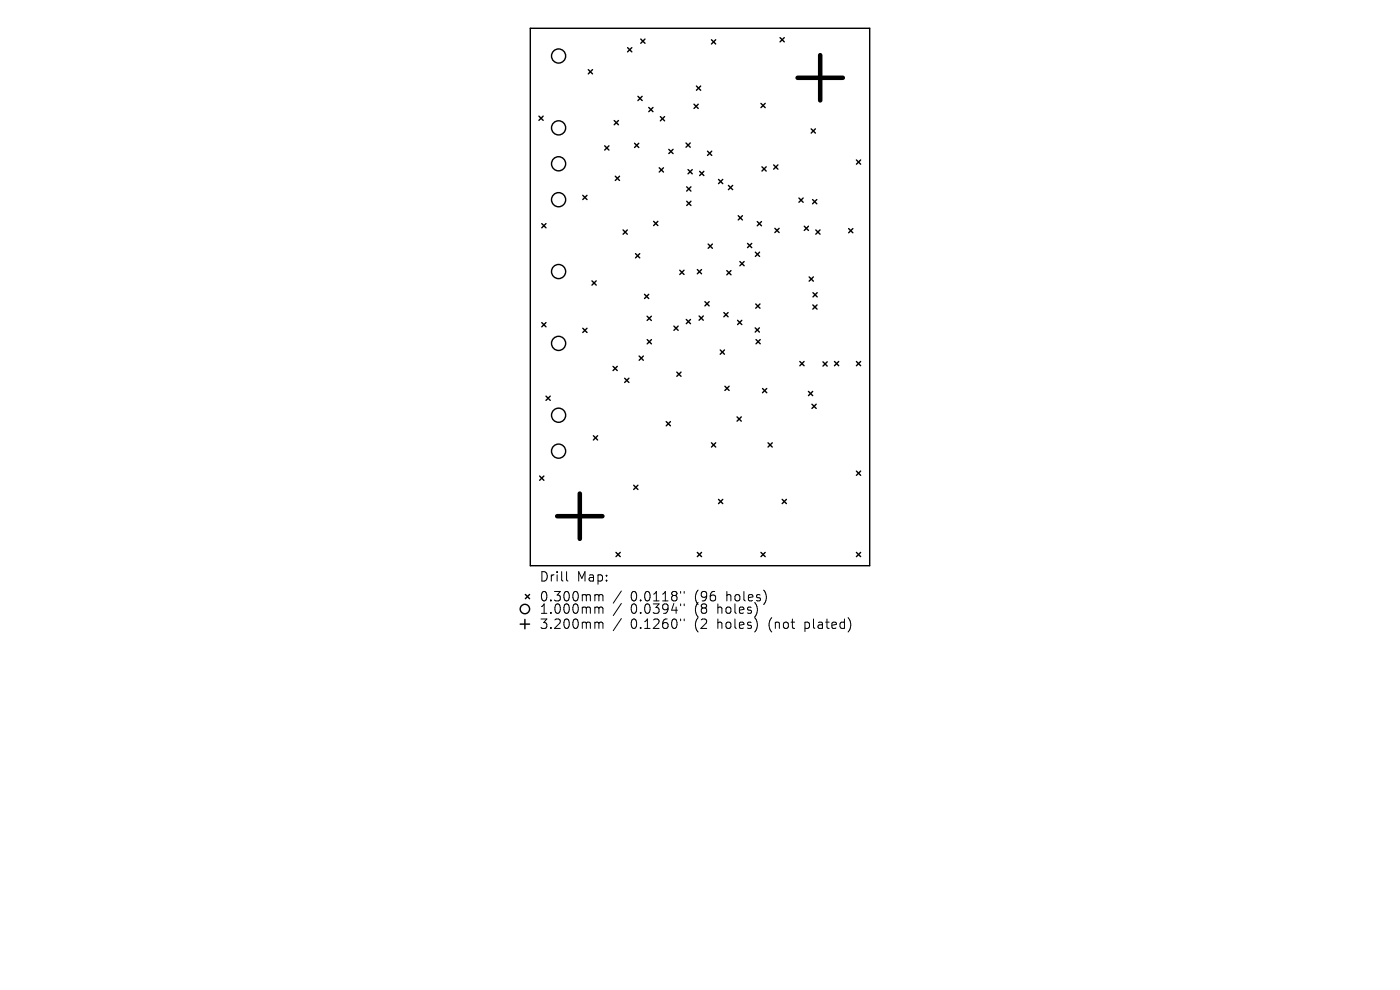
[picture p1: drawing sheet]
<svg xmlns="http://www.w3.org/2000/svg" width="297mm" height="210mm" viewBox="0 0 297 210" stroke-linecap="round" stroke-linejoin="round" font-family="sans-serif">
<defs><g id="words">
<g font-size="2.8">
<text x="114.4" y="123.7">Drill</text>
<text x="122.4" y="123.7">Map:</text>
<text x="114.4" y="127.9">0.300mm</text>
<text x="114.4" y="130.5">1.000mm</text>
<text x="133.8" y="127.9">0.0118&quot;</text>
<text x="133.8" y="130.5">0.0394&quot;</text>
<text x="147.5" y="127.9">(96</text>
<text x="147.5" y="130.5">(8</text>
<text x="152.5" y="130.5">holes)</text>
<text x="154.4" y="127.9">holes)</text>
<text x="114.4" y="133.7">3.200mm</text>
<text x="133.8" y="133.7">0.1260&quot;</text>
<text x="147.5" y="133.7">(2</text>
<text x="152.5" y="133.7">holes)</text>
<text x="163.5" y="133.7">(not</text>
<text x="171.4" y="133.7">plated)</text>
</g>
</g></defs>
<g fill="none" stroke="#000" stroke-width=".3">
<path d="M112.5 6h72v114h-72zM124.8 14.8l.9 .9M125.7 14.8l-.9 .9M133.1 10.1l.9 .9M134 10.1l-.9 .9M135.9 8.3l.9 .9M136.8 8.3l-.9 .9M147.7 18.2l.9 .9M148.6 18.2l-.9 .9M150.9 8.4l.9 .9M151.8 8.4l-.9 .9M165.5 8l.9 .9"/>
<path d="M166.4 8l-.9 .9M114.3 24.6l.9 .9M115.2 24.6l-.9 .9M128.3 30.9l.9 .9M129.2 30.9l-.9 .9M130.3 25.6l.9 .9M130.5 37.4l.9 .9M131.2 25.6l-.9 .9M131.4 37.4l-.9 .9M134.6 30.4l.9 .9M135.3 20.4l.9 .9M135.5 30.4l-.9 .9"/>
<path d="M136.2 20.4l-.9 .9M137.6 22.8l.9 .9M138.5 22.8l-.9 .9M139.8 35.6l.9 .9M140.1 24.7l.9 .9M140.7 35.6l-.9 .9M141 24.7l-.9 .9M141.9 31.7l.9 .9M142.8 31.7l-.9 .9M145.5 30.3l.9 .9M145.7 39.6l.9 .9M146 36l.9 .9"/>
<path d="M146.4 30.3l-.9 .9M146.6 39.6l-.9 .9M146.9 36l-.9 .9M147.2 22.1l.9 .9M148.1 22.1l-.9 .9M148.4 36.3l.9 .9M149.3 36.3l-.9 .9M150.1 32.1l.9 .9M151 32.1l-.9 .9M152.4 38.1l.9 .9M153.3 38.1l-.9 .9M154.5 39.3l.9 .9"/>
<path d="M155.4 39.3l-.9 .9M161.4 21.9l.9 .9M161.6 35.4l.9 .9M162.3 21.9l-.9 .9M162.5 35.4l-.9 .9M164.1 35l.9 .9M165 35l-.9 .9M172.1 27.3l.9 .9M173 27.3l-.9 .9M181.7 33.9l.9 .9M182.6 33.9l-.9 .9M114.9 47.4l.9 .9"/>
<path d="M115.8 47.4l-.9 .9M123.6 41.4l.9 .9M124.5 41.4l-.9 .9M125.6 59.6l.9 .9M126.5 59.6l-.9 .9M132.2 48.8l.9 .9M133.1 48.8l-.9 .9M134.8 53.8l.9 .9M135.7 53.8l-.9 .9M138.7 47l.9 .9M139.6 47l-.9 .9M144.2 57.3l.9 .9"/>
<path d="M145.1 57.3l-.9 .9M145.7 42.7l.9 .9M146.6 42.7l-.9 .9M147.9 57.2l.9 .9M148.8 57.2l-.9 .9M150.2 51.8l.9 .9M151.1 51.8l-.9 .9M154.2 57.4l.9 .9M155.1 57.4l-.9 .9M156.6 45.8l.9 .9M157 55.5l.9 .9M157.5 45.8l-.9 .9"/>
<path d="M157.9 55.5l-.9 .9M158.6 51.6l.9 .9M159.5 51.6l-.9 .9M160.2 53.5l.9 .9M160.6 47l.9 .9M161.1 53.5l-.9 .9M161.5 47l-.9 .9M164.4 48.4l.9 .9M165.3 48.4l-.9 .9M169.5 42l.9 .9M170.4 42l-.9 .9M170.6 48l.9 .9"/>
<path d="M171.5 48l-.9 .9M171.7 58.7l.9 .9M172.4 42.3l.9 .9M172.6 58.7l-.9 .9M173.1 48.8l.9 .9M173.3 42.3l-.9 .9M174 48.8l-.9 .9M180 48.5l.9 .9M180.9 48.5l-.9 .9M114.9 68.4l.9 .9M115.8 68.4l-.9 .9M123.6 69.6l.9 .9"/>
<path d="M124.5 69.6l-.9 .9M130.1 77.7l.9 .9M131 77.7l-.9 .9M135.6 75.5l.9 .9M136.5 75.5l-.9 .9M136.7 62.4l.9 .9M137.3 67.1l.9 .9M137.3 72l.9 .9M137.6 62.4l-.9 .9M138.2 67.1l-.9 .9M138.2 72l-.9 .9M143 69.2l.9 .9"/>
<path d="M143.6 78.9l.9 .9M143.9 69.2l-.9 .9M144.5 78.9l-.9 .9M145.6 67.8l.9 .9M146.5 67.8l-.9 .9M148.3 67l.9 .9M149.2 67l-.9 .9M149.5 64l.9 .9M150.4 64l-.9 .9M152.8 74.2l.9 .9M153.6 66.3l.9 .9M153.7 74.2l-.9 .9"/>
<path d="M154.5 66.3l-.9 .9M156.5 68l.9 .9M157.4 68l-.9 .9M160.2 69.5l.9 .9M160.3 64.5l.9 .9M160.4 72l.9 .9M161.1 69.5l-.9 .9M161.2 64.5l-.9 .9M161.3 72l-.9 .9M169.7 76.7l.9 .9M170.6 76.7l-.9 .9M172.4 64.7l.9 .9"/>
<path d="M172.5 62.1l.9 .9M173.3 64.7l-.9 .9M173.4 62.1l-.9 .9M174.6 76.8l.9 .9M175.5 76.8l-.9 .9M177 76.7l.9 .9M177.9 76.7l-.9 .9M181.7 76.7l.9 .9M182.6 76.7l-.9 .9M115.8 84l.9 .9M116.7 84l-.9 .9M125.9 92.4l.9 .9"/>
<path d="M126.8 92.4l-.9 .9M132.5 80.2l.9 .9M133.4 80.2l-.9 .9M141.3 89.4l.9 .9M142.2 89.4l-.9 .9M150.9 93.9l.9 .9M151.8 93.9l-.9 .9M153.8 81.9l.9 .9M154.7 81.9l-.9 .9M156.4 88.4l.9 .9M157.3 88.4l-.9 .9M161.8 82.4l.9 .9"/>
<path d="M162.7 82.4l-.9 .9M162.9 93.9l.9 .9M163.8 93.9l-.9 .9M171.5 83l.9 .9M172.3 85.7l.9 .9M172.4 83l-.9 .9M173.2 85.7l-.9 .9M181.7 99.9l.9 .9M182.6 99.9l-.9 .9M114.5 101l.9 .9M115.4 101l-.9 .9M130.7 117.2l.9 .9"/>
<path d="M131.6 117.2l-.9 .9M134.4 102.9l.9 .9M135.3 102.9l-.9 .9M147.9 117.2l.9 .9M148.8 117.2l-.9 .9M152.4 105.9l.9 .9M153.3 105.9l-.9 .9M161.4 117.2l.9 .9M162.3 117.2l-.9 .9M165.9 105.9l.9 .9M166.8 105.9l-.9 .9M181.7 117.2l.9 .9"/>
<path d="M182.6 117.2l-.9 .9M110.4 132.4h2M111.4 131.4v2M111.5 126.1l.9 .9M112.4 126.1l-.9 .9"/>
<circle cx="118.5" cy="11.9" r="1.5"/>
<circle cx="118.5" cy="34.7" r="1.5"/>
<circle cx="118.5" cy="27.1" r="1.5"/>
<circle cx="118.5" cy="42.4" r="1.5"/>
<circle cx="118.5" cy="57.6" r="1.5"/>
<circle cx="118.5" cy="72.8" r="1.5"/>
<circle cx="118.5" cy="95.7" r="1.5"/>
<circle cx="118.5" cy="88.1" r="1.5"/>
<circle cx="111.4" cy="129.2" r="1"/>
</g>
<path d="M169.2 16.5h9.6M174 11.7v9.6M118.2 109.5h9.6M123 104.7v9.6" fill="none" stroke="#000" stroke-width=".96"/>
<g fill="none" stroke="#000" stroke-width=".21">
<path d="M120.2 121.3v1.7l.3 .3M126.5 126.1l.5 .1 .1 .2M126.5 128.8l.5 .1 .1 .2M126.5 132h.3l.3 .3M127.1 126.4l.2-.3 .5 .1 .1 1.3M127.1 126.4v1.1M127.1 129.1v1M127.1 132.3v1M127.1 129.1l.2-.3 .5 .1 .1 1.2M127.1 132.3l.2-.3 .5 .1 .1 1.2M131.8 125.4l-1.7 2.5M131.8 128l-1.7 2.6"/>
<path d="M131.8 131.2l-1.7 2.6M144.4 125.5v.3M144.4 128.1v.4M144.4 131.3v.4M145.1 125.5v.3M145.1 128.1v.4M145.1 131.3v.4"/>
</g>
<use href="#words"/>
</svg>
